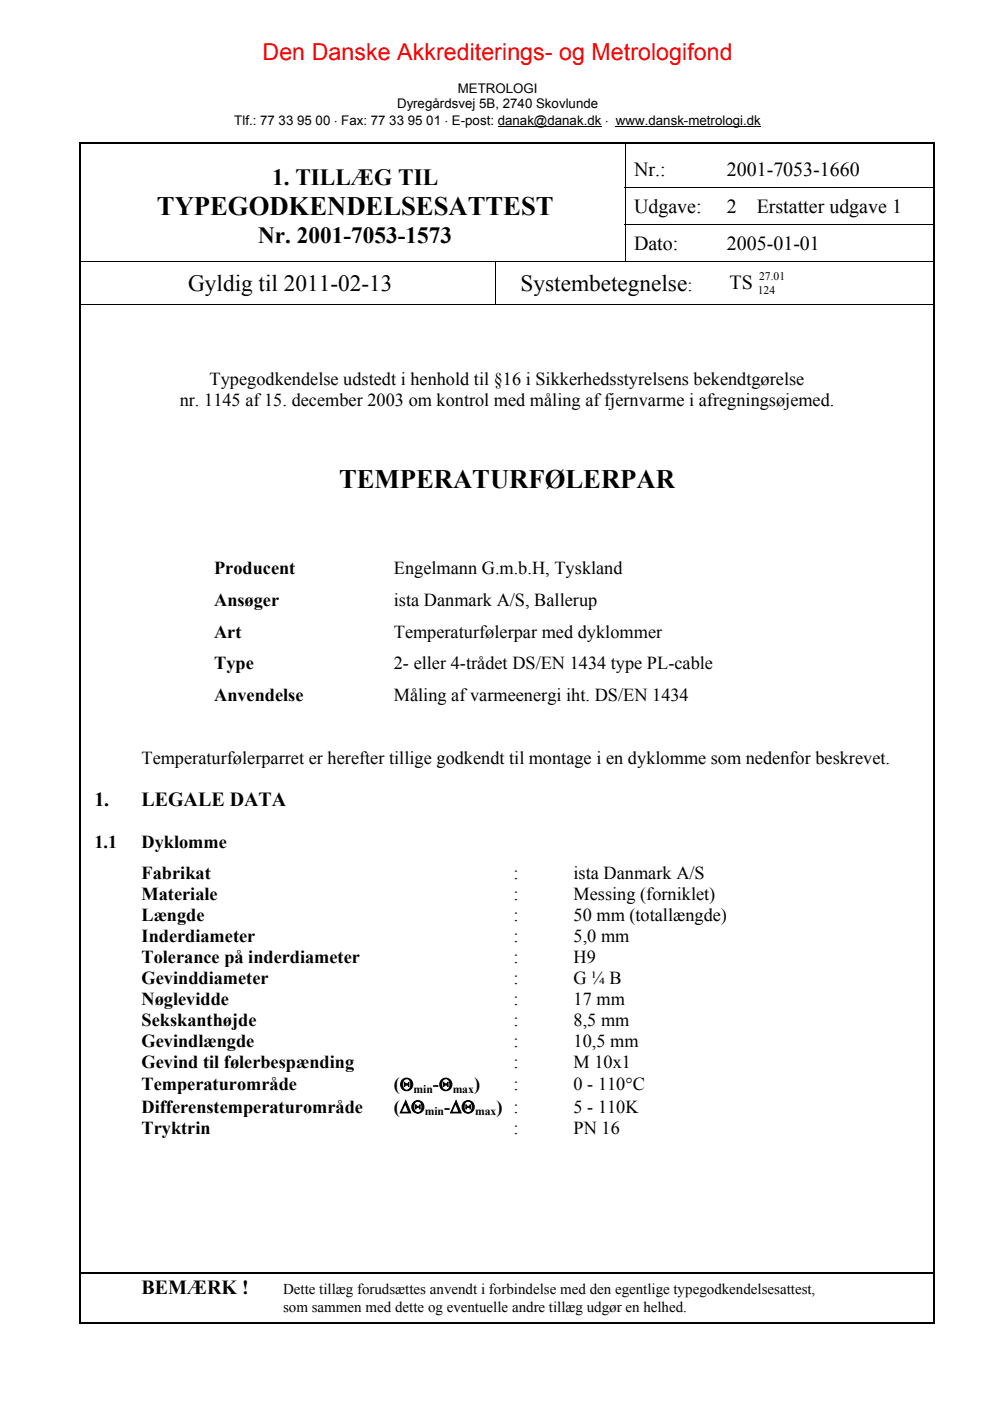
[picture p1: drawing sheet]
<svg xmlns="http://www.w3.org/2000/svg" width="210mm" height="297mm" viewBox="0 0 210 297" stroke-linecap="round" stroke-linejoin="round" font-family="sans-serif">
<defs><g id="words">
<g font-size="5.7">
<text x="33.3" y="45.6">TYPEGODKENDELSESATTEST</text>
<text x="71.9" y="103.5">TEMPERATURFØLERPAR</text>
</g>
<text font-size="4.9" fill="#f00" x="55.7" y="12.8">Den Danske Akkrediterings- og Metrologifond</text>
<g font-size="4.9">
<text x="57.7" y="39.3">1. TILLÆG TIL</text>
<text x="54.7" y="51.5">Nr. 2001-7053-1573</text>
<text x="39.9" y="61.7">Gyldig til 2011-02-13</text>
<text x="110.4" y="61.7">Systembetegnelse</text>
</g>
<g font-size="4.2">
<text x="134.4" y="37.3">Nr.:</text>
<text x="154.1" y="37.3">2001-7053-1660</text>
<text x="134.4" y="45.2">Udgave:</text>
<text x="154.1" y="45.2">2</text>
<text x="160.4" y="45.2">Erstatter udgave 1</text>
<text x="134.4" y="52.9">Dato:</text>
<text x="154.1" y="52.9">2005-01-01</text>
<text x="154.7" y="61.4">TS</text>
<text x="20" y="171">1.</text>
<text x="30" y="171">LEGALE DATA</text>
<text x="30" y="274.4">BEMÆRK !</text>
</g>
<g font-size="3.9">
<text x="145.8" y="61.7">:</text>
<text x="44.5" y="81.6">Typegodkendelse udstedt i henhold til §16 i Sikkerhedsstyrelsens bekendtgørelse</text>
<text x="38.1" y="86.1">nr. 1145 af 15. december 2003 om kontrol med måling af fjernvarme i afregningsøjemed.</text>
<text x="45.4" y="121.8">Producent</text>
<text x="83.5" y="121.8">Engelmann G.m.b.H, Tyskland</text>
<text x="45.4" y="128.5">Ansøger</text>
<text x="83.5" y="128.5">ista Danmark A/S, Ballerup</text>
<text x="45.4" y="135.2">Art</text>
<text x="83.5" y="135.2">Temperaturfølerpar med dyklommer</text>
<text x="45.4" y="141.9">Type</text>
<text x="83.5" y="141.9">2- eller 4-trådet DS/EN 1434 type PL-cable</text>
<text x="45.4" y="148.5">Anvendelse</text>
<text x="83.5" y="148.5">Måling af varmeenergi iht. DS/EN 1434</text>
<text x="30" y="161.9">Temperaturfølerparret er herefter tillige godkendt til montage i en dyklomme som nedenfor beskrevet.</text>
<text x="20" y="179.7">1.1</text>
<text x="30" y="179.7">Dyklomme</text>
<text x="30" y="186.3">Fabrikat</text>
<text x="30" y="190.8">Materiale</text>
<text x="108.9" y="186.3">:</text>
<text x="108.9" y="190.8">:</text>
<text x="121.6" y="186.3">ista Danmark A/S</text>
<text x="121.6" y="190.8">Messing (forniklet)</text>
<text x="30" y="195.2">Længde</text>
<text x="108.9" y="195.2">:</text>
<text x="121.6" y="195.2">50 mm (totallængde)</text>
<text x="30" y="199.7">Inderdiameter</text>
<text x="108.9" y="199.7">:</text>
<text x="121.6" y="199.7">5,0 mm</text>
<text x="30" y="208.6">Gevinddiameter</text>
<text x="30" y="204.1">Tolerance på inderdiameter</text>
<text x="108.9" y="204.1">:</text>
<text x="108.9" y="208.6">:</text>
<text x="121.6" y="204.1">H9</text>
<text x="121.6" y="208.6">G ¼ B</text>
<text x="30" y="213.1">Nøglevidde</text>
<text x="108.9" y="213.1">:</text>
<text x="121.6" y="213.1">17 mm</text>
<text x="30" y="217.5">Sekskanthøjde</text>
<text x="30" y="222">Gevindlængde</text>
<text x="108.9" y="222">:</text>
<text x="108.9" y="217.5">:</text>
<text x="121.6" y="217.5">8,5 mm</text>
<text x="121.6" y="222">10,5 mm</text>
<text x="30" y="226.4">Gevind til følerbespænding</text>
<text x="108.9" y="226.4">:</text>
<text x="121.6" y="226.4">M 10x1</text>
<text x="30" y="231.2">Temperaturområde</text>
<text x="83.5" y="231.2">(Θ</text>
<text x="91.8" y="231.2">-Θ</text>
<text x="100.5" y="231.2">)</text>
<text x="108.9" y="231.2">:</text>
<text x="121.6" y="231.2">0 - 110°C</text>
<text x="30" y="236">Differenstemperaturområde</text>
<text x="83.5" y="236">(∆Θ</text>
<text x="94.2" y="236">-∆Θ</text>
<text x="105.3" y="236">) :</text>
<text x="121.6" y="236">5 - 110K</text>
<text x="30" y="240.4">Tryktrin</text>
<text x="108.9" y="240.4">:</text>
<text x="121.6" y="240.4">PN 16</text>
</g>
<g font-size="3.2">
<text x="60" y="274.4">Dette tillæg forudsættes anvendt i forbindelse med den egentlige typegodkendelsesattest,</text>
<text x="60" y="278.2">som sammen med dette og eventuelle andre tillæg udgør en helhed.</text>
</g>
<g font-size="2.8">
<text x="84.2" y="23">Dyregårdsvej 5B, 2740 Skovlunde</text>
<text x="97" y="19.7">METROLOGI</text>
<text x="49.7" y="26.4">Tlf.: 77 33 95 00 ⋅ Fax: 77 33 95 01 ⋅ E-post: danak@danak.dk ⋅ www.dansk-metrologi.dk</text>
</g>
<g font-size="2.5">
<text x="160.9" y="59.5">27.01</text>
<text x="160.7" y="62.4">124</text>
<text x="87.7" y="231.7">min</text>
<text x="96" y="231.7">max</text>
<text x="90.1" y="236.5">min</text>
<text x="100.7" y="236.5">max</text>
</g>
</g></defs>
<path d="M16.8 30.2h.4v.4h-.4zM197.8 30.2h.4v.4h-.4zM17.2 55.3h.2v.2h-.2zM17.2 64.5h.2v.1h-.2zM151.9 64.5h.2v.1h-.2zM196.8 64.5h.2v.1h-.2zM16.8 280.4h.4v.4h-.4zM197.8 280.4h.4v.4h-.4z" fill="#000"/>
<path d="M16.8 30.4h181.4M17 30.6v249.8M198 30.6v249.8M16.8 280.6h181.4" fill="none" stroke="#000" stroke-width=".34"/>
<path d="M132.4 39.8h65.4M132.5 30.6v9.2M132.5 39.9v7.6M17.2 55.4h180.6M105 55.5v9.1M132.4 47.6h65.4M132.5 47.7v7.6M17.2 64.5h87.7M105.1 64.5h92.7" fill="none" stroke="#000" stroke-width=".21"/>
<path d="M17.2 269.8h2.8v5.6h-2.8z" fill="#fff"/>
<path d="M17.2 269.9h180.6" fill="none" stroke="#000" stroke-width=".34"/>
<path d="M105.5 26.8h22M130.6 26.8h30.8" fill="none" stroke="#000" stroke-width=".21"/>
<use href="#words"/>
</svg>
